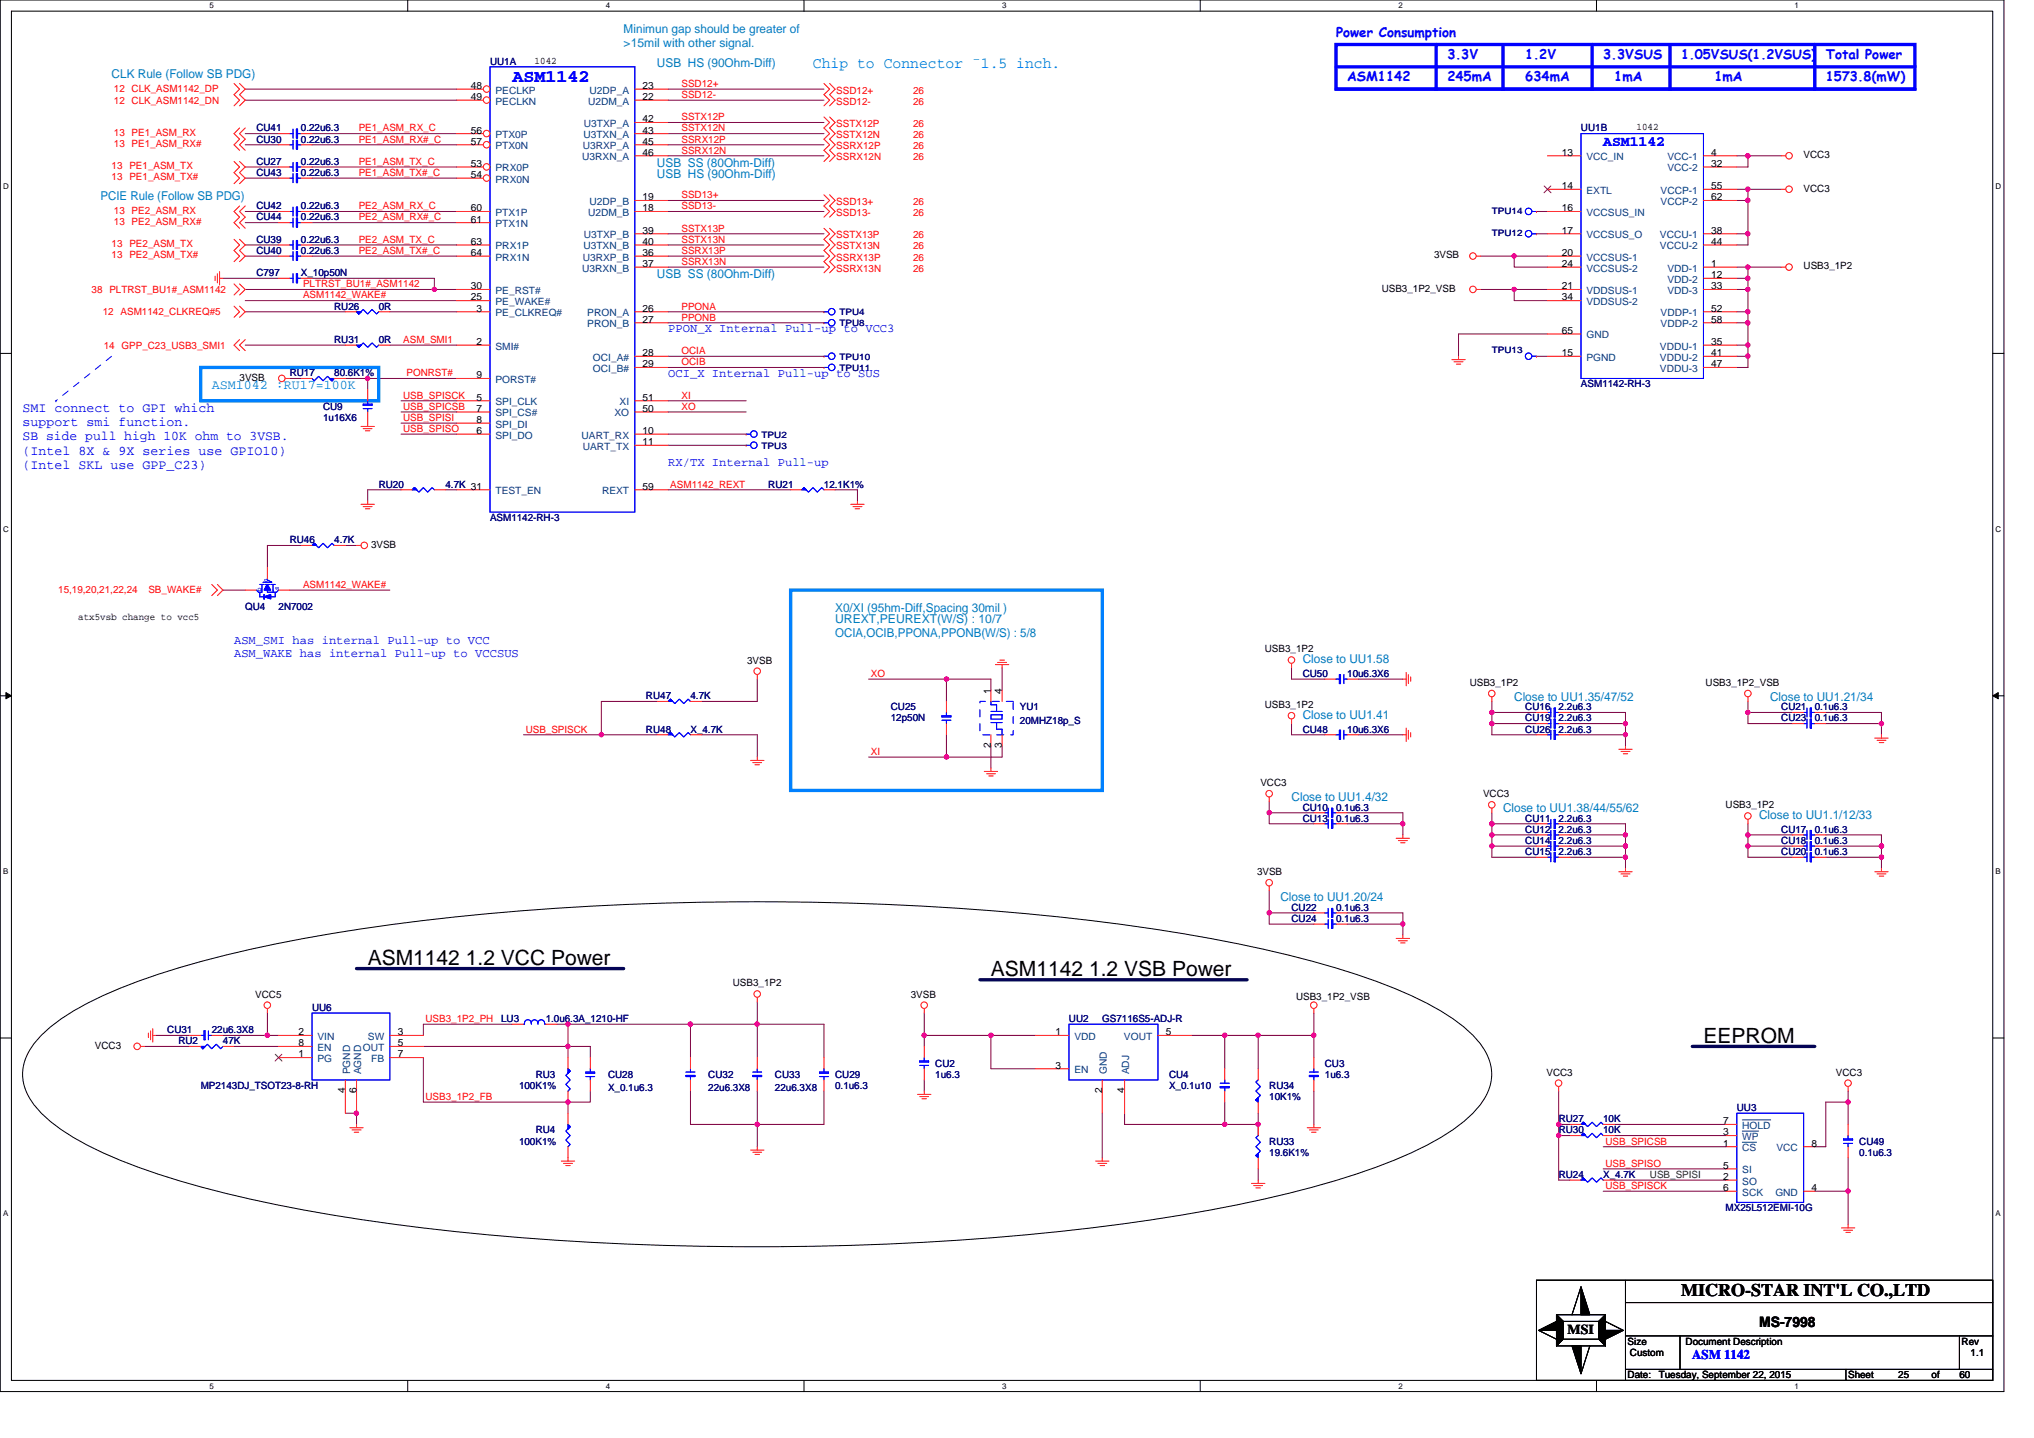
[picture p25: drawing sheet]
<svg xmlns="http://www.w3.org/2000/svg" width="297mm" height="210mm" viewBox="0 0 297 210" stroke-linecap="round" stroke-linejoin="round" font-family="sans-serif">
<defs><g id="words">
<g font-size="3.1">
<text x="53.7" y="140.9">ASM1142 1.2 VCC Power</text>
<text x="144.7" y="142.6">ASM1142 1.2 VSB Power</text>
<text x="248.8" y="152.3">EEPROM</text>
</g>
<text font-size="2.6" fill="#00f" x="74.8" y="11.9">ASM1142</text>
<text font-size="2.6" x="245.5" y="189.3">MICRO-STAR INT'L CO.,LTD</text>
<text font-size="2.3" fill="#0080ff" x="118.7" y="9.9">Chip to Connector ¯1.5 inch.</text>
<text font-size="2.1" fill="#00f" x="234.1" y="21.3">ASM1142</text>
<text font-size="2.1" x="256.9" y="193.8">MS-7998</text>
<text font-size="2" x="228.9" y="194.8">MSI</text>
<g font-size="1.9" fill="#00f">
<text x="195.1" y="5.4">Power Consumption</text>
<text x="196.7" y="11.9">ASM1142</text>
<text x="211.4" y="8.6">3.3V</text>
<text x="211.4" y="11.9">245mA</text>
<text x="222.8" y="11.9">634mA</text>
<text x="222.8" y="8.6">1.2V</text>
<text x="234.1" y="8.6">3.3VSUS</text>
<text x="235.7" y="11.9">1mA</text>
<text x="245.5" y="8.6">1.05VSUS(1.2VSUS)</text>
<text x="250.4" y="11.9">1mA</text>
<text x="266.6" y="8.6">Total Power</text>
<text x="266.6" y="11.9">1573.8(mW)</text>
<text x="3.3" y="60.1">SMI connect to GPI which</text>
<text x="3.3" y="62.2">support smi function.</text>
<text x="3.3" y="64.3">SB side pull high 10K ohm to 3VSB.</text>
<text x="3.3" y="66.4">(Intel 8X &amp; 9X series use GPIO10)</text>
<text x="3.3" y="68.5">(Intel SKL use GPP_C23)</text>
<text x="247.1" y="198.5">ASM 1142</text>
</g>
<text font-size="1.9" fill="#0080ff" x="30.9" y="56.8">ASM1042 :RU17=100K</text>
<g font-size="1.8" fill="#0080c0">
<text x="91.1" y="4.8">Minimun gap should be greater of</text>
<text x="16.3" y="11.3">CLK Rule (Follow SB PDG)</text>
<text x="91.1" y="6.9">&gt;15mil with other signal.</text>
<text x="95.9" y="9.7">USB HS (90Ohm-Diff)</text>
<text x="14.7" y="29.2">PCIE Rule (Follow SB PDG)</text>
<text x="95.9" y="24.3">USB SS (80Ohm-Diff)</text>
<text x="95.9" y="26">USB HS (90Ohm-Diff)</text>
<text x="95.9" y="40.6">USB SS (80Ohm-Diff)</text>
<text x="122" y="89.4">X0/XI (95hm-Diff,Spacing 30mil )</text>
<text x="122" y="91">UREXT,PEUREXT(W/S) : 10/7</text>
<text x="122" y="93">OCIA,OCIB,PPONA,PPONB(W/S) : 5/8</text>
<text x="190.2" y="96.9">Close to UU1.58</text>
<text x="190.2" y="105">Close to UU1.41</text>
<text x="221.1" y="102.4">Close to UU1.35/47/52</text>
<text x="258.5" y="102.4">Close to UU1.21/34</text>
<text x="188.6" y="117">Close to UU1.4/32</text>
<text x="219.5" y="118.6">Close to UU1.38/44/55/62</text>
<text x="256.9" y="119.6">Close to UU1.1/12/33</text>
<text x="187" y="131.6">Close to UU1.20/24</text>
</g>
<g font-size="1.8" fill="#00f">
<text x="97.6" y="48.5">PPON_X Internal Pull-up to VCC3</text>
<text x="97.6" y="55.1">OCI_X Internal Pull-up to SUS</text>
<text x="97.6" y="68.1">RX/TX Internal Pull-up</text>
<text x="34.2" y="94.1">ASM_SMI has internal Pull-up to VCC</text>
<text x="34.2" y="95.9">ASM_WAKE has internal Pull-up to VCCSUS</text>
</g>
<g font-size="1.5" fill="#000080">
<text x="71.6" y="9.4">UU1A</text>
<text x="37.4" y="19.2">CU41</text>
<text x="37.4" y="20.8">CU30</text>
<text x="43.9" y="19.2">0.22u6.3</text>
<text x="43.9" y="20.8">0.22u6.3</text>
<text x="230.9" y="19.2">UU1B</text>
<text x="37.4" y="25.7">CU43</text>
<text x="37.4" y="24.1">CU27</text>
<text x="43.9" y="25.7">0.22u6.3</text>
<text x="43.9" y="24.1">0.22u6.3</text>
<text x="37.4" y="30.6">CU42</text>
<text x="37.4" y="32.2">CU44</text>
<text x="37.4" y="35.5">CU39</text>
<text x="43.9" y="30.6">0.22u6.3</text>
<text x="43.9" y="32.2">0.22u6.3</text>
<text x="43.9" y="35.5">0.22u6.3</text>
<text x="37.4" y="40.3">C797</text>
<text x="37.4" y="37.1">CU40</text>
<text x="43.9" y="40.3">X_10p50N</text>
<text x="43.9" y="37.1">0.22u6.3</text>
<text x="48.8" y="45.2">RU26</text>
<text x="55.3" y="45.2">0R</text>
<text x="48.8" y="50.1">RU31</text>
<text x="55.3" y="50.1">0R</text>
<text x="42.3" y="55">RU17</text>
<text x="47.2" y="59.8">CU9</text>
<text x="48.8" y="55">80.6K1%</text>
<text x="230.9" y="56.6">ASM1142-RH-3</text>
<text x="47.2" y="61.5">1u16X6</text>
<text x="55.3" y="71.2">RU20</text>
<text x="65.1" y="71.2">4.7K 31</text>
<text x="112.2" y="71.2">RU21</text>
<text x="120.3" y="71.2">12.1K1%</text>
<text x="71.6" y="76.1">ASM1142-RH-3</text>
<text x="42.3" y="79.4">RU46</text>
<text x="48.8" y="79.4">4.7K</text>
<text x="35.8" y="89.1">QU4</text>
<text x="40.7" y="89.1">2N7002</text>
<text x="190.2" y="98.8">CU50</text>
<text x="196.7" y="98.8">10u6.3X6</text>
<text x="94.3" y="102.1">RU47</text>
<text x="94.3" y="107">RU48</text>
<text x="100.8" y="102.1">4.7K</text>
<text x="100.8" y="107">X_4.7K</text>
<text x="130.1" y="103.7">CU25</text>
<text x="130.1" y="105.3">12p50N</text>
<text x="148.9" y="103.7">YU1</text>
<text x="148.9" y="105.7">20MHZ18p_S</text>
<text x="190.2" y="107">CU48</text>
<text x="196.7" y="107">10u6.3X6</text>
<text x="222.8" y="103.7">CU16</text>
<text x="222.8" y="105.3">CU19</text>
<text x="222.8" y="107">CU26</text>
<text x="227.6" y="103.7">2.2u6.3</text>
<text x="227.6" y="105.3">2.2u6.3</text>
<text x="227.6" y="107">2.2u6.3</text>
<text x="260.1" y="103.7">CU21</text>
<text x="260.1" y="105.3">CU23</text>
<text x="265" y="103.7">0.1u6.3</text>
<text x="265" y="105.3">0.1u6.3</text>
<text x="190.2" y="120">CU13</text>
<text x="190.2" y="118.4">CU10</text>
<text x="195.1" y="120">0.1u6.3</text>
<text x="195.1" y="118.4">0.1u6.3</text>
<text x="222.8" y="120">CU11</text>
<text x="227.6" y="120">2.2u6.3</text>
<text x="222.8" y="123.2">CU14</text>
<text x="222.8" y="124.9">CU15</text>
<text x="222.8" y="121.6">CU12</text>
<text x="227.6" y="123.2">2.2u6.3</text>
<text x="227.6" y="124.9">2.2u6.3</text>
<text x="227.6" y="121.6">2.2u6.3</text>
<text x="260.1" y="121.6">CU17</text>
<text x="260.1" y="123.2">CU18</text>
<text x="260.1" y="124.9">CU20</text>
<text x="265" y="121.6">0.1u6.3</text>
<text x="265" y="123.2">0.1u6.3</text>
<text x="265" y="124.9">0.1u6.3</text>
<text x="188.6" y="133">CU22</text>
<text x="188.6" y="134.6">CU24</text>
<text x="195.1" y="133">0.1u6.3</text>
<text x="195.1" y="134.6">0.1u6.3</text>
<text x="45.6" y="147.6">UU6</text>
<text x="73.2" y="149.2">LU3</text>
<text x="79.7" y="149.2">1.0u6.3A_1210-HF</text>
<text x="156.1" y="149.2">UU2</text>
<text x="161" y="149.2">GS7116S5-ADJ-R</text>
<text x="24.4" y="150.9">CU31</text>
<text x="26.1" y="152.5">RU2</text>
<text x="30.9" y="150.9">22u6.3X8</text>
<text x="32.6" y="152.5">47K</text>
<text x="136.6" y="155.7">CU2</text>
<text x="193.5" y="155.7">CU3</text>
<text x="29.3" y="159">MP2143DJ_TSOT23-8-RH</text>
<text x="75.8" y="159">100K1%</text>
<text x="78.2" y="157.4">RU3</text>
<text x="88.8" y="157.4">CU28</text>
<text x="88.8" y="159.3">X_0.1u6.3</text>
<text x="103.4" y="157.4">CU32</text>
<text x="103.4" y="159.3">22u6.3X8</text>
<text x="113.2" y="157.4">CU33</text>
<text x="113.2" y="159.3">22u6.3X8</text>
<text x="122" y="157.4">CU29</text>
<text x="122" y="159">0.1u6.3</text>
<text x="136.6" y="157.4">1u6.3</text>
<text x="170.7" y="157.4">CU4</text>
<text x="170.7" y="159">X_0.1u10</text>
<text x="185.4" y="159">RU34</text>
<text x="185.4" y="160.6">10K1%</text>
<text x="193.5" y="157.4">1u6.3</text>
<text x="75.8" y="167.1">100K1%</text>
<text x="78.2" y="165.5">RU4</text>
<text x="185.4" y="167.1">RU33</text>
<text x="227.6" y="165.5">RU30</text>
<text x="227.6" y="163.9">RU27</text>
<text x="234.1" y="165.5">10K</text>
<text x="234.1" y="163.9">10K</text>
<text x="253.6" y="162.2">UU3</text>
<text x="271.5" y="167.1">CU49</text>
<text x="185.4" y="168.8">19.6K1%</text>
<text x="227.6" y="172">RU24</text>
<text x="234.1" y="172">X_4.7K</text>
<text x="271.5" y="168.8">0.1u6.3</text>
<text x="252" y="176.9">MX25L512EMI-10G</text>
</g>
<g font-size="1.5">
<text x="78.1" y="9.3">1042</text>
<text x="68.8" y="13">48</text>
<text x="68.8" y="14.6">49</text>
<text x="93.8" y="14.6">22</text>
<text x="93.8" y="17.9">42</text>
<text x="93.9" y="13">23</text>
<text x="68.8" y="19.5">56</text>
<text x="68.8" y="21.1">57</text>
<text x="93.8" y="19.5">43</text>
<text x="93.8" y="21.1">45</text>
<text x="93.8" y="22.7">46</text>
<text x="228.1" y="22.7">13</text>
<text x="239" y="19">1042</text>
<text x="249.9" y="22.7">4</text>
<text x="263.4" y="23.1">VCC3</text>
<text x="68.8" y="24.4">53</text>
<text x="68.8" y="26">54</text>
<text x="93.9" y="29.3">19</text>
<text x="228.1" y="27.6">14</text>
<text x="249.9" y="29.3">62</text>
<text x="249.9" y="27.6">55</text>
<text x="249.9" y="24.4">32</text>
<text x="263.4" y="28">VCC3</text>
<text x="68.8" y="30.9">60</text>
<text x="68.8" y="32.5">61</text>
<text x="68.8" y="35.8">63</text>
<text x="93.8" y="30.9">18</text>
<text x="93.8" y="34.1">39</text>
<text x="93.8" y="35.8">40</text>
<text x="228.1" y="30.9">16</text>
<text x="228.1" y="34.1">17</text>
<text x="249.9" y="34.1">38</text>
<text x="249.9" y="35.8">44</text>
<text x="68.8" y="37.4">64</text>
<text x="93.8" y="37.4">36</text>
<text x="93.8" y="39">37</text>
<text x="209.4" y="37.7">3VSB</text>
<text x="228.1" y="37.4">20</text>
<text x="228.1" y="39">24</text>
<text x="249.9" y="39">1</text>
<text x="249.9" y="40.6">12</text>
<text x="263.4" y="39.3">USB3_1P2</text>
<text x="68.8" y="42.2">30</text>
<text x="68.8" y="43.9">25</text>
<text x="69.6" y="45.5">3</text>
<text x="93.8" y="47.1">27</text>
<text x="93.8" y="45.5">26</text>
<text x="201.8" y="42.6">USB3_1P2_VSB</text>
<text x="228.1" y="42.2">21</text>
<text x="228.1" y="43.9">34</text>
<text x="249.9" y="45.5">52</text>
<text x="249.9" y="47.1">58</text>
<text x="249.9" y="42.2">33</text>
<text x="69.6" y="50.4">2</text>
<text x="93.8" y="53.6">29</text>
<text x="93.8" y="52">28</text>
<text x="228.1" y="48.7">65</text>
<text x="228.1" y="52">15</text>
<text x="249.9" y="53.6">47</text>
<text x="249.9" y="50.4">35</text>
<text x="249.9" y="52">41</text>
<text x="35" y="55.6">3VSB</text>
<text x="69.6" y="55.2">9</text>
<text x="69.6" y="58.5">5</text>
<text x="93.8" y="58.5">51</text>
<text x="69.6" y="60.1">7</text>
<text x="69.6" y="61.8">8</text>
<text x="69.6" y="63.4">6</text>
<text x="93.8" y="65">11</text>
<text x="93.8" y="63.4">10</text>
<text x="93.9" y="60.1">50</text>
<text x="93.8" y="71.5">59</text>
<text x="54.2" y="80">3VSB</text>
<text x="11.4" y="90.6">atx5vsb change to vcc5</text>
<text x="184.7" y="95.3">USB3_1P2</text>
<text x="109.1" y="96.9">3VSB</text>
<text x="144.7" y="101.3" transform="rotate(-90 144.7 101.3)">1</text>
<text x="146.3" y="101.3" transform="rotate(-90 146.3 101.3)">4</text>
<text x="214.6" y="100.2">USB3_1P2</text>
<text x="249.1" y="100.2">USB3_1P2_VSB</text>
<text x="184.7" y="103.4">USB3_1P2</text>
<text x="144.7" y="109.3" transform="rotate(-90 144.7 109.3)">2</text>
<text x="146.3" y="109.3" transform="rotate(-90 146.3 109.3)">3</text>
<text x="184.1" y="114.8">VCC3</text>
<text x="216.6" y="116.4">VCC3</text>
<text x="252" y="118">USB3_1P2</text>
<text x="183.6" y="127.8">3VSB</text>
<text x="37.3" y="145.7">VCC5</text>
<text x="107" y="144">USB3_1P2</text>
<text x="133" y="145.7">3VSB</text>
<text x="189.3" y="146">USB3_1P2_VSB</text>
<text x="13.9" y="153.1">VCC3</text>
<text x="43.6" y="151.2">2</text>
<text x="43.6" y="152.8">8</text>
<text x="43.6" y="154.4">1</text>
<text x="58.1" y="151.2">3</text>
<text x="58.1" y="152.8">5</text>
<text x="58.1" y="154.4">7</text>
<text x="154.1" y="151.2">1</text>
<text x="170.2" y="151.2">5</text>
<text x="50.4" y="159.7" transform="rotate(-90 50.4 159.7)">4</text>
<text x="52" y="159.7" transform="rotate(-90 52 159.7)">6</text>
<text x="154.1" y="156">3</text>
<text x="160.9" y="159.7" transform="rotate(-90 160.9 159.7)">2</text>
<text x="164.2" y="159.7" transform="rotate(-90 164.2 159.7)">4</text>
<text x="225.8" y="157.1">VCC3</text>
<text x="268.1" y="157.1">VCC3</text>
<text x="251.7" y="167.4">1</text>
<text x="251.7" y="165.8">3</text>
<text x="251.7" y="164.2">7</text>
<text x="264.5" y="167.4">8</text>
<text x="251.7" y="172.3">2</text>
<text x="251.7" y="173.9">6</text>
<text x="251.7" y="170.7">5</text>
<text x="264.5" y="173.9">4</text>
<text x="237.7" y="196.4">Size</text>
<text x="246.2" y="196.4">Document Description</text>
<text x="286.5" y="196.4">Rev</text>
<text x="237.7" y="201.3">Date:</text>
<text x="238" y="198">Custom</text>
<text x="242.2" y="201.3">Tuesday, September 22, 2015</text>
<text x="269.9" y="201.3">Sheet</text>
<text x="277.2" y="201.3">25</text>
<text x="282.1" y="201.3">of</text>
<text x="286.1" y="201.3">60</text>
<text x="287.8" y="198">1.1</text>
</g>
<g font-size="1.5" fill="#f00">
<text x="16.6" y="13.5">12 CLK_ASM1142_DP</text>
<text x="16.6" y="15.1">12 CLK_ASM1142_DN</text>
<text x="99.5" y="17.6">SSTX12P</text>
<text x="99.5" y="12.7">SSD12+</text>
<text x="99.5" y="14.3">SSD12-</text>
<text x="122.1" y="13.7">SSD12+</text>
<text x="122.1" y="15.3">SSD12-</text>
<text x="133.3" y="13.7">26</text>
<text x="133.3" y="15.3">26</text>
<text x="16.6" y="19.9">13 PE1_ASM_RX</text>
<text x="16.6" y="21.5">13 PE1_ASM_RX#</text>
<text x="52.4" y="19.2">PE1_ASM_RX_C</text>
<text x="52.4" y="20.8">PE1_ASM_RX#_C</text>
<text x="99.5" y="19.2">SSTX12N</text>
<text x="99.5" y="20.8">SSRX12P</text>
<text x="99.5" y="22.4">SSRX12N</text>
<text x="122.1" y="23.4">SSRX12N</text>
<text x="122.1" y="18.5">SSTX12P</text>
<text x="122.1" y="20.2">SSTX12N</text>
<text x="122.1" y="21.8">SSRX12P</text>
<text x="133.3" y="23.4">26</text>
<text x="133.3" y="18.5">26</text>
<text x="133.3" y="20.2">26</text>
<text x="133.3" y="21.8">26</text>
<text x="16.3" y="24.7">13 PE1_ASM_TX</text>
<text x="16.3" y="26.4">13 PE1_ASM_TX#</text>
<text x="52.4" y="24.1">PE1_ASM_TX_C</text>
<text x="52.4" y="25.7">PE1_ASM_TX#_C</text>
<text x="99.5" y="29">SSD13+</text>
<text x="122.1" y="29.9">SSD13+</text>
<text x="133.3" y="29.9">26</text>
<text x="16.6" y="31.2">13 PE2_ASM_RX</text>
<text x="16.6" y="32.9">13 PE2_ASM_RX#</text>
<text x="52.4" y="32.2">PE2_ASM_RX#_C</text>
<text x="52.4" y="30.6">PE2_ASM_RX_C</text>
<text x="52.4" y="35.5">PE2_ASM_TX_C</text>
<text x="99.5" y="35.5">SSTX13N</text>
<text x="99.5" y="33.8">SSTX13P</text>
<text x="99.5" y="30.6">SSD13-</text>
<text x="122.1" y="34.8">SSTX13P</text>
<text x="122.1" y="31.6">SSD13-</text>
<text x="133.3" y="34.8">26</text>
<text x="133.3" y="31.6">26</text>
<text x="16.3" y="36.1">13 PE2_ASM_TX</text>
<text x="16.3" y="37.7">13 PE2_ASM_TX#</text>
<text x="44.3" y="42">PLTRST_BU1#_ASM1142</text>
<text x="52.4" y="37.1">PE2_ASM_TX#_C</text>
<text x="99.5" y="37.1">SSRX13P</text>
<text x="99.5" y="38.7">SSRX13N</text>
<text x="122.1" y="36.4">SSTX13N</text>
<text x="122.1" y="38.1">SSRX13P</text>
<text x="122.1" y="39.7">SSRX13N</text>
<text x="133.3" y="36.4">26</text>
<text x="133.3" y="38.1">26</text>
<text x="133.3" y="39.7">26</text>
<text x="13.4" y="42.8">38 PLTRST_BU1#_ASM1142</text>
<text x="15" y="46">12 ASM1142_CLKREQ#5</text>
<text x="44.3" y="43.6">ASM1142_WAKE#</text>
<text x="99.5" y="46.8">PPONB</text>
<text x="99.5" y="45.2">PPONA</text>
<text x="15.2" y="50.9">14 GPP_C23_USB3_SMI1</text>
<text x="58.9" y="50.1">ASM_SMI1</text>
<text x="99.5" y="53.3">OCIB</text>
<text x="99.5" y="51.7">OCIA</text>
<text x="58.9" y="58.2">USB_SPISCK</text>
<text x="58.9" y="59.8">USB_SPICSB</text>
<text x="59.4" y="54.9">PONRST#</text>
<text x="99.5" y="58.2">XI</text>
<text x="99.5" y="59.8">XO</text>
<text x="58.9" y="61.5">USB_SPISI</text>
<text x="58.9" y="63.1">USB_SPISO</text>
<text x="97.9" y="71.2">ASM1142_REXT</text>
<text x="8.5" y="86.7">15,19,20,21,22,24</text>
<text x="21.7" y="86.7">SB_WAKE#</text>
<text x="44.3" y="85.9">ASM1142_WAKE#</text>
<text x="127.2" y="98.8">XO</text>
<text x="76.8" y="107">USB_SPISCK</text>
<text x="127.2" y="110.2">XI</text>
<text x="62.1" y="149.2">USB3_1P2_PH</text>
<text x="62.1" y="160.6">USB3_1P2_FB</text>
<text x="234.4" y="167.1">USB_SPICSB</text>
<text x="234.4" y="173.6">USB_SPISCK</text>
<text x="234.4" y="170.4">USB_SPISO</text>
</g>
<g font-size="1.5" fill="#004080">
<text x="72.4" y="13.7">PECLKP</text>
<text x="72.4" y="15.3">PECLKN</text>
<text x="85.9" y="15.3">U2DM_A</text>
<text x="86.1" y="13.7">U2DP_A</text>
<text x="72.4" y="20.2">PTX0P</text>
<text x="72.4" y="21.8">PTX0N</text>
<text x="85" y="23.4">U3RXN_A</text>
<text x="85.1" y="21.8">U3RXP_A</text>
<text x="85.2" y="20.2">U3TXN_A</text>
<text x="85.3" y="18.5">U3TXP_A</text>
<text x="231.7" y="23.4">VCC_IN</text>
<text x="243.5" y="23.4">VCC-1</text>
<text x="72.4" y="25">PRX0P</text>
<text x="72.4" y="26.7">PRX0N</text>
<text x="86.1" y="29.9">U2DP_B</text>
<text x="231.7" y="28.3">EXTL</text>
<text x="242.5" y="29.9">VCCP-2</text>
<text x="242.5" y="28.3">VCCP-1</text>
<text x="243.5" y="25">VCC-2</text>
<text x="72.4" y="31.5">PTX1P</text>
<text x="72.4" y="33.2">PTX1N</text>
<text x="85.3" y="34.8">U3TXP_B</text>
<text x="85.9" y="31.5">U2DM_B</text>
<text x="231.7" y="31.5">VCCSUS_IN</text>
<text x="231.7" y="34.8">VCCSUS_O</text>
<text x="242.4" y="34.8">VCCU-1</text>
<text x="72.4" y="36.4">PRX1P</text>
<text x="72.4" y="38.1">PRX1N</text>
<text x="85" y="39.7">U3RXN_B</text>
<text x="85.1" y="38.1">U3RXP_B</text>
<text x="85.2" y="36.4">U3TXN_B</text>
<text x="231.7" y="38.1">VCCSUS-1</text>
<text x="231.7" y="39.7">VCCSUS-2</text>
<text x="242.4" y="36.4">VCCU-2</text>
<text x="243.5" y="39.7">VDD-1</text>
<text x="243.5" y="41.3">VDD-2</text>
<text x="72.4" y="42.9">PE_RST#</text>
<text x="72.4" y="44.6">PE_WAKE#</text>
<text x="72.4" y="46.2">PE_CLKREQ#</text>
<text x="85.8" y="47.8">PRON_B</text>
<text x="85.8" y="46.2">PRON_A</text>
<text x="231.7" y="42.9">VDDSUS-1</text>
<text x="231.7" y="44.6">VDDSUS-2</text>
<text x="242.5" y="46.2">VDDP-1</text>
<text x="242.5" y="47.8">VDDP-2</text>
<text x="243.5" y="42.9">VDD-3</text>
<text x="72.4" y="51.1">SMI#</text>
<text x="86.6" y="52.7">OCI_A#</text>
<text x="231.7" y="49.4">GND</text>
<text x="231.7" y="52.7">PGND</text>
<text x="242.4" y="51.1">VDDU-1</text>
<text x="242.4" y="52.7">VDDU-2</text>
<text x="72.4" y="55.9">PORST#</text>
<text x="72.4" y="59.2">SPI_CLK</text>
<text x="86.6" y="54.3">OCI_B#</text>
<text x="90.5" y="59.2">XI</text>
<text x="242.4" y="54.3">VDDU-3</text>
<text x="72.4" y="60.8">SPI_CS#</text>
<text x="72.4" y="62.4">SPI_DI</text>
<text x="72.4" y="64.1">SPI_DO</text>
<text x="84.9" y="64.1">UART_RX</text>
<text x="85.1" y="65.7">UART_TX</text>
<text x="89.7" y="60.8">XO</text>
<text x="72.4" y="72.2">TEST_EN</text>
<text x="87.9" y="72.2">REXT</text>
<text x="46.4" y="151.8">VIN</text>
<text x="46.4" y="153.5">EN</text>
<text x="46.4" y="155.1">PG</text>
<text x="53" y="153.5">OUT</text>
<text x="53.7" y="151.8">SW</text>
<text x="54.2" y="155.1">FB</text>
<text x="156.9" y="151.8">VDD</text>
<text x="164.1" y="151.8">VOUT</text>
<text x="51.1" y="156.9" transform="rotate(-90 51.1 156.9)">PGND</text>
<text x="52.7" y="156.9" transform="rotate(-90 52.7 156.9)">AGND</text>
<text x="156.9" y="156.7">EN</text>
<text x="161.6" y="156.9" transform="rotate(-90 161.6 156.9)">GND</text>
<text x="164.9" y="156.9" transform="rotate(-90 164.9 156.9)">ADJ</text>
<text x="254.4" y="166.5">WP</text>
<text x="254.4" y="164.8">HOLD</text>
<text x="254.4" y="168.1">CS</text>
<text x="254.4" y="173">SO</text>
<text x="254.4" y="171.3">SI</text>
<text x="259.4" y="168.1">VCC</text>
<text x="254.4" y="174.6">SCK</text>
<text x="259.3" y="174.6">GND</text>
</g>
<text font-size="1.5" fill="#008000" x="241" y="172">USB_SPISI</text>
<g font-size="1.3" fill="#000080">
<text x="217.9" y="34.5">TPU12</text>
<text x="217.9" y="31.2">TPU14</text>
<text x="122.6" y="46">TPU4</text>
<text x="122.6" y="47.7">TPU8</text>
<text x="122.6" y="52.5">TPU10</text>
<text x="217.9" y="51.6">TPU13</text>
<text x="122.6" y="54.2">TPU11</text>
<text x="111.2" y="63.9">TPU2</text>
<text x="111.2" y="65.5">TPU3</text>
</g>
<g font-size="1.2">
<text x="30.6" y="1.2">5</text>
<text x="88.5" y="1.2">4</text>
<text x="146.3" y="1.2">3</text>
<text x="204.2" y="1.2">2</text>
<text x="262.1" y="1.2">1</text>
<text x=".5" y="27.6">D</text>
<text x="291.4" y="27.6">D</text>
<text x=".5" y="77.6">C</text>
<text x="291.4" y="77.6">C</text>
<text x=".5" y="127.6">B</text>
<text x="291.4" y="127.6">B</text>
<text x=".5" y="177.6">A</text>
<text x="291.4" y="177.6">A</text>
<text x="30.6" y="202.8">5</text>
<text x="88.5" y="202.8">4</text>
<text x="146.3" y="202.8">3</text>
<text x="204.2" y="202.8">2</text>
<text x="262.1" y="202.8">1</text>
</g>
<g font-size=".8" fill="#00f">
<text x="38.1" y="86.3" transform="rotate(-90 38.1 86.3)">D</text>
<text x="39.1" y="85" transform="rotate(-90 39.1 85)">G</text>
<text x="40.7" y="86.2" transform="rotate(-90 40.7 86.2)">S</text>
</g>
</g></defs>
<path d="M0 0h292.6v203.2h-292.6zM1.7 1.6h289.3v200h-289.3z" fill="none" stroke="#000" stroke-width=".15"/>
<g fill="#fff">
<path d="M30.6 .2h.6v1.3h-.6z"/>
<path d="M30.6 201.8h.6v1.3h-.6z"/>
</g>
<path d="M59.5 0v1.6M59.5 201.6v1.6" fill="none" stroke="#000" stroke-width=".15"/>
<g fill="#fff">
<path d="M88.5 .2h.6v1.3h-.6z"/>
<path d="M88.5 201.8h.6v1.3h-.6z"/>
</g>
<path d="M117.4 0v1.6M117.4 201.6v1.6" fill="none" stroke="#000" stroke-width=".15"/>
<g fill="#fff">
<path d="M146.3 .2h.7v1.3h-.7z"/>
<path d="M146.3 201.8h.7v1.3h-.7z"/>
</g>
<path d="M175.3 0v1.6M175.3 201.6v1.6" fill="none" stroke="#000" stroke-width=".15"/>
<g fill="#fff">
<path d="M204.2 .2h.6v1.3h-.6z"/>
<path d="M204.2 201.8h.6v1.3h-.6z"/>
</g>
<path d="M233.1 0v1.6M233.1 201.6v1.6" fill="none" stroke="#000" stroke-width=".15"/>
<g fill="#fff">
<path d="M262.1 .2h.6v1.3h-.6z"/>
<path d="M262.1 201.8h.6v1.3h-.6z"/>
<path d="M.5 26.6h.8v1.3h-.8z"/>
<path d="M291.4 26.6h.9v1.3h-.9z"/>
<path d="M.5 76.6h.8v1.3h-.8z"/>
<path d="M291.4 76.6h.9v1.3h-.9z"/>
</g>
<path d="M0 51.6h1.7M291 51.6h1.6" fill="none" stroke="#000" stroke-width=".15"/>
<g fill="#fff">
<path d="M.5 126.6h.7v1.3h-.7z"/>
<path d="M291.4 126.6h.8v1.3h-.8z"/>
</g>
<path d="M0 101.6h1.7M291 101.6h1.6" fill="none" stroke="#000" stroke-width=".15"/>
<path d="M.9 101.1l.8 .5-.8 .4zM291 101.6l.8-.5v.9z" fill="#000" stroke="#000" stroke-width=".15"/>
<g fill="#fff">
<path d="M.5 176.6h.7v1.2h-.7z"/>
<path d="M291.4 176.6h.8v1.2h-.8z"/>
</g>
<g fill="none" stroke="#000" stroke-width=".15">
<path d="M0 151.6h1.7M5.5 151.8a27.8 27.8 0 0 1 9.1-6.2 117.4 117.4 0 0 1 25.1-7.7 334.8 334.8 0 0 1 56.3-6 412.5 412.5 0 0 1 74.5 4.1 173.4 173.4 0 0 1 29 6.8 54.6 54.6 0 0 1 12.4 5.8l2.1 1.6 1.7 1.6a7 7 0 0 1 1.2 8.5 19.1 19.1 0 0 1-7.5 6.4 79.2 79.2 0 0 1-18.3 6.8 265.1 265.1 0 0 1-45.3 7.2 433 433 0 0 1-89.4-2.1 204.1 204.1 0 0 1-30.8-6.3 72.9 72.9 0 0 1-13.9-5.6 19.1 19.1 0 0 1-7.4-6.4 6.5 6.5 0 0 1 0-6.9zM291 151.6h1.6M224.4 186.9h66.6v14.7h-66.6zM224.7 194.3l2.6 1.3M227.3 192h7.2v4.5h-7.2zM227.3 192l1 1M228.3 193h5.2v2.6h-5.2zM228.3 195.6l-1 .9M230.9 187.9l-1.3 4.1M232.2 196.5l-1.3 4.1M233.5 195.6l1 .9"/>
<path d="M234.5 193l2.6 1.3M234.5 192l-1 1M237.4 190.2h53.6M237.4 186.9v14.7M237.4 200h53.6M237.4 195.1h53.6M245.3 195.1v4.9M269.6 200v1.6M286.1 195.1v4.9"/>
</g>
<g fill="none" stroke="#800040" stroke-width=".15">
<path d="M35.8 14.6h30.9M35.8 13h30.9M35.8 19.5h4.9M45.6 19.5h21.1M97.6 17.9h22.7M97.6 19.5h22.7M97.6 13h22.7M97.6 14.6h22.7M35.8 21.1h4.9M35.8 24.4h4.9M35.8 26h4.9M35.8 30.9h4.9"/>
<path d="M35.8 32.5h4.9M35.8 35.8h4.9M35.8 37.4h4.9M45.6 24.4h21.1M45.6 26h21.1M45.6 21.1h21.1M45.6 32.5h21.1M45.6 30.9h21.1M45.6 35.8h21.1M45.6 37.4h21.1M97.6 21.1h22.7M97.6 22.8h22.7"/>
<path d="M97.6 35.8h22.7M97.6 34.1h22.7M97.6 37.4h22.7M97.6 39h22.7M97.6 29.3h22.7M97.6 30.9h22.7M216.3 37.4h4.8M221.1 37.4h4.9M221.1 37.4v1.6h4.9M224.4 34.1h1.6M224.4 30.9h1.6M253.6 27.6h1.7"/>
<path d="M253.6 29.3h1.7M253.6 22.8h1.7M253.6 39h1.7v1.6M253.6 34.1h1.7M255.3 22.8v1.6h-1.7M255.3 22.8h4.8M255.3 27.6h4.8M255.3 39h4.8M255.3 27.6v1.7M255.3 29.3v4.8M255.3 34.1v1.7h-1.7M32.6 40.6h8.1"/>
<path d="M35.8 45.5h14.6M35.8 43.9h30.9M35.8 50.4h14.6M42.3 55.3h1.6M45.6 40.6h17.8v1.7h-27.6M50.4 55.3h3.3M53.7 55.3h13M53.7 55.3v1.6M56.9 45.5h9.8M56.9 50.4h9.8M58.6 58.5h8.1M63.4 42.3h3.3"/>
<path d="M97.6 47.1h22.7M97.6 45.5h22.7M97.6 58.5h11.4M97.6 53.7h22.7M97.6 52h22.7M216.3 42.3h4.8M221.1 42.3v1.6h4.9M221.1 42.3h4.9M224.4 52h1.6M226 48.8h-13v3.2M253.6 42.3h1.7M253.6 40.6h1.7"/>
<path d="M253.6 47.1h1.7M255.3 40.6v1.7M255.3 42.3v3.2h-1.7M255.3 45.5v1.6M255.3 47.1v3.3h-1.7M255.3 50.4v1.6h-1.7M255.3 52v1.7h-1.7M43.9 79.7h-4.9v3.2M50.4 79.7h1.7M58.6 71.5h-4.9v1.7M58.6 60.2h8.1M58.6 61.8h8.1"/>
<path d="M58.6 63.4h8.1M65.1 71.5h1.6M97.6 60.2h11.4M97.6 63.4h11.4M97.6 65h11.4M97.6 71.5h17.9M122 71.5h3.2v1.7M32.6 86.2h3.2M42.3 86.2h14.6M110.6 99.2v3.2h-8.1M126.8 99.2h11.4M138.2 99.2h6.5v1.6"/>
<path d="M138.2 99.2v3.2M146.3 97.5v3.3M188.6 97.5v1.7h4.9M198.4 99.2h6.5M76.5 107.3h11.3M87.8 107.3h8.1M95.9 102.4h-8.1v4.9M102.5 107.3h8.1v3.3M138.2 107.3v3.3h-11.4M144.7 108.9v3.3M146.3 108.9v1.7h-8.1M185.4 118.7v1.6h6.5"/>
<path d="M185.4 118.7h6.5M185.4 117.1v1.6M188.6 105.7v1.6h4.9M196.7 118.7h8.2v1.6M198.4 107.3h6.5M217.9 102.4v1.6M217.9 105.7v1.6h6.5M217.9 118.7v1.6M217.9 104v1.7M217.9 105.7h6.5M217.9 104h6.5M229.3 107.3h8.1"/>
<path d="M229.3 104h8.1v1.7M229.3 105.7h8.1M237.4 105.7v1.6M237.4 107.3v1.6M255.3 104h6.5M255.3 104v1.7h6.5M255.3 102.4v1.6M266.6 105.7h8.2M266.6 104h8.2v1.7M274.8 105.7v1.6M185.4 133.3v1.6h6.5M185.4 133.3h6.5"/>
<path d="M185.4 130v3.3M196.7 134.9h8.2M196.7 133.3h8.2v1.6M196.7 120.3h8.2M204.9 120.3v1.6M204.9 134.9v1.6M217.9 123.5v1.7h6.5M217.9 120.3v1.6M217.9 121.9v1.6M217.9 121.9h6.5M217.9 120.3h6.5M217.9 123.5h6.5"/>
<path d="M229.3 123.5h8.1M229.3 125.2h8.1M229.3 120.3h8.1v1.6M229.3 121.9h8.1M237.4 125.2v1.6M237.4 123.5v1.7M237.4 121.9v1.6M255.3 121.9h6.5M255.3 123.5h6.5M255.3 121.9v1.6M255.3 120.3v1.6M255.3 123.5v1.7h6.5"/>
<path d="M266.6 125.2h8.2M266.6 121.9h8.2v1.6M266.6 123.5h8.2M274.8 125.2v1.6M274.8 123.5v1.7M21.2 152.8h6.5M22.8 151.2h4.9M34.2 152.8h6.5M39 147.9v3.3h-6.4M39 151.2h1.7M61.8 152.8h21.1M61.8 154.4v6.5h21.1"/>
<path d="M74.8 149.6h-13v1.6M81.3 149.6h1.6v3.2M82.9 149.6h17.9v4.8M82.9 152.8v1.6M82.9 152.8h3.3v1.6M86.2 159.3v1.6h-3.3M100.8 159.3v4.9h19.5v-4.9M100.8 149.6h9.8M110.6 159.3v8.1M110.6 149.6v4.8M110.6 146.3v3.3M110.6 149.6h9.7v4.8"/>
<path d="M135 157.7v1.6M135 147.9v3.3M135 151.2v1.6M135 151.2h9.7v4.9h6.5M144.7 151.2h6.5M174 151.2h4.9M178.9 151.2v4.9M178.9 151.2h4.8M183.7 151.2h8.2M183.7 151.2v4.9M191.9 147.9v3.3M191.9 159.3v4.9"/>
<path d="M191.9 151.2v3.2M227.6 159.3v4.9M269.9 159.3v1.6M50.4 162.6h1.7v1.6M82.9 160.9v1.7M161 162.6v6.5M164.2 162.6v1.6h14.7M178.9 160.9v3.3M178.9 164.2h4.8M183.7 164.2v1.6M183.7 162.6v1.6M183.7 170.7v1.6"/>
<path d="M227.6 164.2h1.7M227.6 165.8h1.7M227.6 164.2v1.6M227.6 165.8v6.5h1.7M234.1 167.4h17.9M234.1 173.9h17.9M234.1 170.7h17.9M235.8 172.3h16.2M235.8 164.2h16.2M235.8 165.8h16.2M265 173.9h4.9M269.9 160.9h-3.3v6.5h-1.6"/>
<path d="M269.9 169.1v4.8M269.9 173.9v4.9M269.9 160.9v3.3"/>
</g>
<g fill="#f0f" stroke="#f0f" stroke-width=".15">
<circle cx="185.4" cy="118.7" r=".32"/>
<circle cx="237.4" cy="125.2" r=".32"/>
<circle cx="217.9" cy="121.9" r=".32"/>
<circle cx="237.4" cy="123.5" r=".31"/>
<circle cx="255.2" cy="121.9" r=".32"/>
<circle cx="204.8" cy="134.9" r=".32"/>
<circle cx="185.4" cy="133.3" r=".32"/>
<circle cx="227.6" cy="164.2" r=".31"/>
<circle cx="269.9" cy="173.9" r=".32"/>
<circle cx="269.9" cy="160.9" r=".32"/>
<circle cx="227.6" cy="165.8" r=".32"/>
<circle cx="237.4" cy="107.3" r=".31"/>
<circle cx="237.4" cy="105.7" r=".32"/>
<circle cx="217.9" cy="105.7" r=".32"/>
<circle cx="217.9" cy="104" r=".32"/>
<circle cx="63.4" cy="42.3" r=".31"/>
<circle cx="255.2" cy="104" r=".32"/>
<circle cx="53.7" cy="55.3" r=".32"/>
<circle cx="274.8" cy="125.2" r=".32"/>
<circle cx="274.8" cy="123.5" r=".31"/>
<circle cx="217.9" cy="120.3" r=".32"/>
<circle cx="255.2" cy="123.5" r=".31"/>
<circle cx="237.4" cy="121.9" r=".32"/>
<circle cx="204.8" cy="120.3" r=".32"/>
<circle cx="274.8" cy="105.7" r=".32"/>
<circle cx="217.9" cy="123.5" r=".31"/>
<circle cx="87.8" cy="107.3" r=".31"/>
<circle cx="138.2" cy="110.5" r=".32"/>
<circle cx="138.2" cy="99.2" r=".31"/>
<circle cx="178.9" cy="151.2" r=".32"/>
<circle cx="191.8" cy="151.2" r=".32"/>
<circle cx="183.7" cy="151.2" r=".32"/>
<circle cx="183.7" cy="164.2" r=".31"/>
<circle cx="178.9" cy="164.2" r=".31"/>
<circle cx="144.7" cy="151.2" r=".32"/>
<circle cx="135" cy="151.2" r=".32"/>
<circle cx="255.2" cy="22.8" r=".32"/>
<circle cx="255.2" cy="40.6" r=".32"/>
<circle cx="255.2" cy="42.3" r=".31"/>
<circle cx="255.2" cy="39" r=".32"/>
<circle cx="255.2" cy="29.2" r=".32"/>
<circle cx="255.2" cy="34.1" r=".31"/>
<circle cx="221.1" cy="37.4" r=".32"/>
<circle cx="221.1" cy="42.3" r=".31"/>
<circle cx="255.2" cy="27.6" r=".32"/>
<circle cx="255.2" cy="45.5" r=".32"/>
<circle cx="255.2" cy="47.1" r=".32"/>
<circle cx="255.2" cy="50.4" r=".31"/>
<circle cx="255.2" cy="52" r=".32"/>
<circle cx="39" cy="151.2" r=".32"/>
<circle cx="82.9" cy="152.8" r=".32"/>
<circle cx="82.9" cy="160.9" r=".32"/>
<circle cx="52" cy="162.6" r=".32"/>
<circle cx="110.6" cy="149.5" r=".32"/>
<circle cx="100.8" cy="149.5" r=".32"/>
<circle cx="82.9" cy="149.5" r=".32"/>
<circle cx="110.6" cy="164.2" r=".31"/>
</g>
<g fill="none" stroke="#f00" stroke-width=".15">
<path d="M34.2 12.2l.8 .8-.8 .8 .8 .8-.8 .9M35 12.2l.8 .8-.8 .8 .8 .8-.8 .9M35 18.7l-.8 .8 .8 .8-.8 .8 .8 .8M35.8 18.7l-.8 .8 .8 .8-.8 .8 .8 .8M120.3 17.1l.9 .8-.9 .8 .9 .8-.9 .8 .9 .8-.9 .8 .9 .9-.9 .8M120.3 12.2l.9 .8-.9 .8 .9 .8-.9 .9M121.2 17.1l.8 .8-.8 .8 .8 .8-.8 .8 .8 .8-.8 .8 .8 .9-.8 .8M121.2 12.2l.8 .8-.8 .8 .8 .8-.8 .9M31.7 40v1.3M32.1 39.7v1.9M34.2 23.6l.8 .8-.8 .8 .8 .8-.8 .8M34.2 34.9l.8 .9-.8 .8 .8 .8-.8 .8"/>
<path d="M35 23.6l.8 .8-.8 .8 .8 .8-.8 .8M35 34.9l.8 .9-.8 .8 .8 .8-.8 .8M35 30.1l-.8 .8 .8 .8-.8 .8 .8 .8M35.8 30.1l-.8 .8 .8 .8-.8 .8 .8 .8M120.3 33.3l.9 .8-.9 .8 .9 .9-.9 .8 .9 .8-.9 .8 .9 .8-.9 .8M120.3 28.4l.9 .9-.9 .8 .9 .8-.9 .8M121.2 33.3l.8 .8-.8 .8 .8 .9-.8 .8 .8 .8-.8 .8 .8 .8-.8 .8M121.2 28.4l.8 .9-.8 .8 .8 .8-.8 .8M215.6 37.4h.7M260.1 39h.7M260.1 22.8h.7M260.1 27.6h.7"/>
<path d="M31.4 40.3v.7M32.1 40.6h.5M34.2 44.7l.8 .8-.8 .8M34.2 41.5l.8 .8-.8 .8M35 44.7l.8 .8-.8 .8M35 41.5l.8 .8-.8 .8M35 49.6l-.8 .8 .8 .8M35.8 49.6l-.8 .8 .8 .8M41.7 55.3h.6M66.7 55.3h4.9M66.7 42.3h4.9M66.7 43.9h4.9"/>
<path d="M66.7 45.5h4.9M92.7 58.5h4.9M212 52.5h2M212.3 52.8h1.4M212.7 53.2h.6M213 52v.5M215.6 42.3h.7M52.1 79.7h.6M52.7 62.3h2M52.7 73.6h2M53 62.6h1.3M53 74h1.3"/>
<path d="M53.4 62.9h.6M53.4 74.3h.6M53.7 61.8v.5M53.7 73.2v.4M92.7 60.2h4.9M124.2 73.6h2M124.6 74h1.3M124.9 74.3h.6M125.2 73.2v.4M30.9 85.3l.8 .9-.8 .8M31.7 85.3l.9 .9-.9 .8M110.6 98.5v.7"/>
<path d="M145.4 97h1.9M145.7 96.7h1.3M146 96.4h.7M146.3 97v.5M188.6 96.9v.6M204.9 99.2h.5M205.4 98.2v1.9M205.7 98.5v1.3M206 98.8v.7M109.6 111h2M109.9 111.4h1.3M110.3 111.7h.6"/>
<path d="M110.6 110.6v.4M143.7 112.6h2M144.1 113h1.3M144.4 113.3h.7M144.7 112.2v.4M185.4 116.4v.7M188.6 105v.7M204.9 107.3h.5M205.4 106.3v2M205.7 106.6v1.3M206 107v.6M217.9 101.8v.6"/>
<path d="M217.9 118v.7M236.4 109.4h2M236.7 109.7h1.3M237.1 110.1h.6M237.4 108.9v.5M255.3 101.8v.6M255.3 119.7v.6M273.8 107.8h1.9M274.1 108.1h1.3M274.4 108.4h.7M274.8 107.3v.5M185.4 129.4v.6"/>
<path d="M203.9 122.4h1.9M203.9 137h1.9M204.2 122.7h1.3M204.2 137.4h1.3M204.6 123.1h.6M204.6 137.7h.6M204.9 121.9v.5M204.9 136.5v.5M236.4 127.3h2M236.7 127.6h1.3M237.1 127.9h.6M237.4 126.8v.5"/>
<path d="M273.8 127.3h1.9M274.1 127.6h1.3M274.4 127.9h.7M274.8 126.8v.5M20.5 152.8h.7M21.7 150.9v.6M22 150.5v1.3M22.3 151.2h.5M22.3 150.2v2M39 147.3v.6M110.6 145.6v.7M134 159.8h2"/>
<path d="M135 147.3v.6M135 159.3v.5M191.9 147.3v.6M227.6 158.7v.6M269.9 158.7v.6M51.1 164.7h1.9M51.4 165h1.3M51.7 165.3h.7M52.1 164.2v.5M82 169.5h1.9M82.3 169.9h1.3M82.6 170.2h.7"/>
<path d="M82.9 169.1v.4M109.6 167.9h2M109.9 168.3h1.3M110.3 168.6h.6M110.6 167.4v.5M134.3 160.1h1.3M134.6 160.4h.7M160 169.5h1.9M160.3 169.9h1.3M160.7 170.2h.6M161 169.1v.4M182.8 172.8h1.9"/>
<path d="M183.1 173.1h1.3M183.4 173.5h.7M183.7 172.3v.5M190.9 164.7h1.9M191.2 165h1.3M191.5 165.3h.7M191.9 164.2v.5M268.9 179.3h2M269.2 179.6h1.3M269.6 180h.6M269.9 178.8v.5"/>
<circle cx="215.1" cy="37.4" r=".48"/>
<circle cx="261.3" cy="22.7" r=".48"/>
<circle cx="261.3" cy="27.6" r=".48"/>
<circle cx="261.3" cy="39" r=".48"/>
<circle cx="41.2" cy="55.3" r=".48"/>
<circle cx="215.1" cy="42.3" r=".48"/>
<circle cx="53.2" cy="79.6" r=".48"/>
<circle cx="110.6" cy="98" r=".48"/>
<circle cx="188.6" cy="96.4" r=".48"/>
<circle cx="185.3" cy="115.9" r=".48"/>
<circle cx="188.6" cy="104.5" r=".48"/>
<circle cx="217.9" cy="101.3" r=".48"/>
<circle cx="217.9" cy="117.5" r=".48"/>
<circle cx="255.3" cy="119.2" r=".48"/>
<circle cx="255.3" cy="101.3" r=".48"/>
<circle cx="185.3" cy="128.9" r=".48"/>
<circle cx="20" cy="152.8" r=".48"/>
<circle cx="39" cy="146.8" r=".48"/>
<circle cx="110.6" cy="145.1" r=".48"/>
<circle cx="135" cy="146.8" r=".48"/>
<circle cx="191.9" cy="146.8" r=".48"/>
<circle cx="227.6" cy="158.2" r=".48"/>
<circle cx="269.9" cy="158.2" r=".48"/>
</g>
<g fill="#000" stroke="#000" stroke-width=".15">
<path d="M224.7 194.3l2.6-1.3v1.3zM230.9 187.9l1.3 4.1h-1.3zM234.5 194.3h2.6l-2.6 1.3zM229.6 196.5h1.3v4.1z"/>
<path d="M227.3 192l1 1v2.6l-1 .9z" fill-rule="evenodd"/>
<path d="M227.3 192l1 1v2.6l-1 .9z" fill-rule="evenodd"/>
<path d="M227.3 192l1 1v2.6l-1 .9z" fill-rule="evenodd"/>
<path d="M234.5 192v4.5l-1-.9v-2.6z" fill-rule="evenodd"/>
<path d="M234.5 192v4.5l-1-.9v-2.6z" fill-rule="evenodd"/>
<path d="M234.5 192v4.5l-1-.9v-2.6z" fill-rule="evenodd"/>
</g>
<path d="M29.3 53.7h26v4.8h-26zM115.5 86.2h45.5v29.2h-45.5z" fill="none" stroke="#0080ff" stroke-width=".49"/>
<path d="M52.1 141.4h39M143.1 143.1h39M247.1 152.8h17.9" fill="none" stroke="#000040" stroke-width=".49"/>
<path d="M8.2 58.5h.1M16.3 52l-8.1 6.5" fill="none" stroke="#00f" stroke-width=".15" stroke-dasharray="1 1 1 1 1 1 1 1"/>
<path d="M195.1 13h84.6M195.1 6.5h84.6v6.5h-84.6zM195.1 9.8h84.6M209.7 6.5v6.5M219.5 6.5v6.5M232.5 6.5v6.5M243.9 6.5v6.5M265 6.5v6.5" fill="none" stroke="#00f" stroke-width=".49"/>
<path d="M71.6 9.8h21.1v65h-21.1z" fill="none" stroke="#00f" stroke-width=".15"/>
<circle cx="71.1" cy="13" r=".48" fill="#fff" stroke="#f00" stroke-width=".15"/>
<path d="M66.7 13h3.9" fill="none" stroke="#f00" stroke-width=".15"/>
<circle cx="71.1" cy="14.6" r=".48" fill="#fff" stroke="#f00" stroke-width=".15"/>
<path d="M66.7 14.6h3.9" fill="none" stroke="#f00" stroke-width=".15"/>
<circle cx="71.1" cy="19.5" r=".48" fill="#fff" stroke="#f00" stroke-width=".15"/>
<path d="M66.7 19.5h3.9" fill="none" stroke="#f00" stroke-width=".15"/>
<circle cx="71.1" cy="21.1" r=".48" fill="#fff" stroke="#f00" stroke-width=".15"/>
<path d="M66.7 21.1h3.9" fill="none" stroke="#f00" stroke-width=".15"/>
<circle cx="71.1" cy="24.4" r=".48" fill="#fff" stroke="#f00" stroke-width=".15"/>
<path d="M66.7 24.4h3.9" fill="none" stroke="#f00" stroke-width=".15"/>
<circle cx="71.1" cy="26" r=".48" fill="#fff" stroke="#f00" stroke-width=".15"/>
<g fill="none" stroke="#f00" stroke-width=".15">
<path d="M40.7 19.5h1.6M43.9 19.5h1.7M92.7 13h4.9M92.7 14.6h4.9M92.7 17.9h4.9M92.7 19.5h4.9M40.7 26h1.6M40.7 35.8h1.6M40.7 37.4h1.6M40.7 21.1h1.6M40.7 30.9h1.6M40.7 32.5h1.6"/>
<path d="M40.7 24.4h1.6M43.9 26h1.7M43.9 35.8h1.7M43.9 37.4h1.7M43.9 21.1h1.7M43.9 30.9h1.7M43.9 32.5h1.7M43.9 24.4h1.7M66.7 35.8h4.9M66.7 37.4h4.9M66.7 30.9h4.9M66.7 32.5h4.9"/>
<path d="M66.7 26h3.9M92.7 34.1h4.9M92.7 35.8h4.9M92.7 37.4h4.9M92.7 39h4.9M92.7 21.1h4.9M92.7 22.8h4.9M92.7 29.3h4.9M92.7 30.9h4.9M224.4 34.1h.1M224.4 30.9h.1M226 34.1h4.9"/>
<path d="M226 37.4h4.9M226 39h4.9M226 22.8h4.9M226 30.9h4.9M226 27.6h4.9M248.8 34.1h4.8M248.8 35.8h4.8M248.8 39h4.8M248.8 22.8h4.8M248.8 29.3h4.8M248.8 27.6h4.8M248.8 24.4h4.8"/>
<path d="M40.7 40.6h1.6M43.9 40.6h1.7M43.9 55.3h1.7M48.8 55.3h1.6M50.4 45.5h1.7M50.4 50.4h1.7M53.7 56.9v1.6M55.3 45.5h1.6M55.3 50.4h1.6M66.7 58.5h4.9M66.7 50.4h4.9M92.7 53.7h4.9"/>
<path d="M92.7 52h4.9M92.7 47.1h4.9M92.7 45.5h4.9M120.3 45.5h.1M120.3 52h.1M120.3 47.1h.1M120.3 53.7h.1M224.4 52h.1M226 52h4.9M226 48.8h4.9M226 42.3h4.9M226 43.9h4.9"/>
<path d="M248.8 53.7h4.8M248.8 52h4.8M248.8 47.1h4.8M248.8 45.5h4.8M248.8 50.4h4.8M248.8 40.6h4.8M248.8 42.3h4.8M43.9 79.7h1.7M48.8 79.7h1.6M53.7 60.2v1.6M58.6 71.5h1.6M63.4 71.5h1.7"/>
<path d="M66.7 60.2h4.9M66.7 61.8h4.9M66.7 63.4h4.9M66.7 71.5h4.9M92.7 63.4h4.9M92.7 65h4.9M92.7 71.5h4.9M109 63.4h.1M109 65h.1M115.5 71.5h1.6M120.3 71.5h1.7M35.8 86.2h1.6"/>
<path d="M39 82.9v1.6M40.7 86.2h1.6M193.5 99.2h1.6M196.7 99.2h1.7M95.9 102.4h1.7M95.9 107.3h1.7M100.8 102.4h1.7M100.8 107.3h1.7M138.2 102.4v1.6M138.2 105.7v1.6M144.7 100.8v1.6M144.7 107.3v1.6"/>
<path d="M146.3 100.8v1.6M146.3 107.3v1.6M191.9 118.7h1.6M193.5 107.3h1.6M195.1 118.7h1.6M196.7 107.3h1.7M224.4 107.3h1.6M224.4 104h1.6M224.4 105.7h1.6M227.6 107.3h1.7M227.6 104h1.7M227.6 105.7h1.7"/>
<path d="M261.8 104h1.6M261.8 105.7h1.6M265 104h1.6M265 105.7h1.6M191.9 120.3h1.6M191.9 133.3h1.6M191.9 134.9h1.6M195.1 120.3h1.6M195.1 133.3h1.6M195.1 134.9h1.6M224.4 123.5h1.6M224.4 125.2h1.6"/>
<path d="M224.4 120.3h1.6M224.4 121.9h1.6M227.6 123.5h1.7M227.6 125.2h1.7M227.6 120.3h1.7M227.6 121.9h1.7M261.8 123.5h1.6M261.8 125.2h1.6M261.8 121.9h1.6M265 123.5h1.6M265 125.2h1.6M265 121.9h1.6"/>
<path d="M27.7 151.2h1.6M27.7 152.8h1.6M30.9 151.2h1.7M32.6 152.8h1.6M40.7 151.2h4.9M40.7 152.8h4.9M40.7 154.4h4.9M50.4 157.7v4.9M52.1 157.7v4.9M56.9 151.2h4.9M56.9 152.8h4.9M56.9 154.4h4.9"/>
<path d="M74.8 149.6h1.7M79.7 149.6h1.6M82.9 154.4v1.7M82.9 159.3v1.6M86.2 154.4v1.7M86.2 157.7v1.6M100.8 154.4v1.7M100.8 157.7v1.6M110.6 154.4v1.7M110.6 157.7v1.6M120.3 154.4v1.7M120.3 157.7v1.6"/>
<path d="M135 152.8v1.6M135 156.1v1.6M151.2 151.2h4.9M151.2 156.1h4.9M161 157.7v4.9M164.2 157.7v4.9M169.1 151.2h4.9M178.9 156.1v1.6M178.9 159.3v1.6M183.7 156.1v1.6M191.9 154.4v1.7M191.9 157.7v1.6"/>
<path d="M82.9 162.6v1.6M82.9 167.4v1.7M183.7 160.9v1.7M183.7 164.2v1.6M183.7 169.1v1.6M229.3 165.8h1.6M229.3 164.2h1.6M229.3 172.3h1.6M234.1 165.8h1.7M234.1 164.2h1.7M234.1 172.3h1.7M252 165.8h1.6"/>
<path d="M252 164.2h1.6M252 167.4h1.6M252 172.3h1.6M252 173.9h1.6M252 170.7h1.6M263.4 167.4h1.6M263.4 173.9h1.6M269.9 164.2v1.6M269.9 167.4v1.7"/>
</g>
<g fill="none" stroke="#00f" stroke-width=".15">
<path d="M42.3 19.5h.5M42.8 18.9v1.3M43.3 18.9h.2v1.3h-.2zM43.5 19.5h.4M230.9 19.5h17.9v35.8h-17.9zM42.3 30.9h.5M42.3 26h.5M42.3 32.5h.5M42.3 24.4h.5M42.3 21.1h.5M42.3 35.8h.5M42.3 37.4h.5"/>
<path d="M42.8 30.2v1.3M42.8 25.4v1.3M42.8 31.9v1.3M42.8 40v1.3M42.8 23.7v1.3M42.8 20.5v1.3M42.8 35.1v1.3M42.8 36.7v1.3M43.3 30.2h.2v1.3h-.2zM43.3 25.4h.2v1.3h-.2zM43.3 31.9h.2v1.3h-.2zM43.3 40h.2v1.3h-.2z"/>
<path d="M43.3 23.7h.2v1.3h-.2zM43.3 20.5h.2v1.3h-.2zM43.3 35.1h.2v1.3h-.2zM43.3 36.7h.2v1.3h-.2zM43.5 30.9h.4M43.5 26h.4M43.5 32.5h.4M43.5 24.4h.4M43.5 21.1h.4M43.5 35.8h.4M43.5 37.4h.4M223.7 34.1h.7"/>
<path d="M223.7 30.9h.7M42.3 40.6h.5M43.5 40.6h.4M45.6 55.3l.3 .3 .6-.7 .7 .7 .6-.7 .7 .7 .3-.3M52.1 45.5l.3 .3 .6-.6 .7 .6 .6-.6 .7 .6 .3-.3M52.1 50.4l.3 .3 .6-.6 .7 .6 .6-.6 .7 .6 .3-.3M53 59h1.3v.2h-1.3zM53 59.7h1.3M53.7 58.5v.5M53.7 59.7v.5M120.3 45.5h.7M120.3 52h.7"/>
<path d="M120.3 47.1h.7M120.3 53.7h.7M223.7 52h.7M45.6 79.7l.3-.4 .6 .7 .7-.7 .6 .7 .7-.7 .3 .4M60.2 71.5l.3-.3 .7 .7 .6-.7 .7 .7 .6-.7 .3 .3M109 63.4h.6M109 65h.6M117.1 71.5l.3-.3 .7 .7 .6-.7 .7 .7 .6-.7 .3 .3M37.9 85.3h.7M37.9 86.5v.6h2.3v-.6M38.2 85.3v1.2h-.4l-.4-.3M38.6 86.8v.7z"/>
<path d="M38.7 85.3h.7M39 84.5v.2l.7 .3h-1.3M39 86.2v.3h1.4l.3-.3M39.5 85.3h.7M39.9 85.3v1.2M195.1 99.2h.5M195.6 98.5h.2v1.3h-.2zM196.3 98.5v1.3M196.3 99.2h.4M97.6 102.4l.3-.3 .6 .6 .7-.6 .7 .6 .6-.6 .3 .3M97.6 107.3l.3-.3 .6 .6 .7-.6 .7 .6 .6-.6 .3 .3M137.6 105.2h1.3"/>
<path d="M137.6 104.5h1.3v.2h-1.3zM138.2 104v.5M138.2 105.2v.5M144.7 103.9h1.6M144.7 105.5h1.6M144.7 104.4h1.6v.6h-1.6zM144.7 102.4v.5h.8v1M145.5 105.5v1h.8v.8M193.5 118.7h.5M194 119.7v1.2M194 118v1.3M194.5 119.7h.1v1.2h-.1z"/>
<path d="M194.5 118h.1v1.3h-.1zM194.6 118.7h.5M195.1 107.3h.5M195.6 106.6h.2v1.3h-.2zM196.3 106.6v1.3M196.3 107.3h.4M226 104h.5M226 105.7h.5M226 107.3h.5M226.5 103.4v1.3M226.5 105v1.3M226.5 119.7v1.2"/>
<path d="M226.5 106.6v1.3M227 103.4h.1v1.3h-.1zM227 105h.1v1.3h-.1zM227 119.7h.1v1.2h-.1zM227 106.6h.1v1.3h-.1zM227.1 104h.5M227.1 105.7h.5M227.1 107.3h.5M263.4 104h.5M263.4 105.7h.5M263.9 103.4v1.3M263.9 105v1.3"/>
<path d="M264.4 103.4h.1v1.3h-.1zM264.4 105h.1v1.3h-.1zM264.5 104h.5M264.5 105.7h.5M193.5 120.3h.5M193.5 133.3h.5M193.5 134.9h.5M194 132.7v1.3M194 134.3v1.3M194.5 132.7h.1v1.3h-.1zM194.5 134.3h.1v1.3h-.1zM194.6 120.3h.5"/>
<path d="M194.6 133.3h.5M194.6 134.9h.5M226 123.5h.5M226 125.2h.5M226 120.3h.5M226 121.9h.5M226.5 122.9v1.3M226.5 124.5v1.3M226.5 121.3v1.3M227 122.9h.1v1.3h-.1zM227 124.5h.1v1.3h-.1zM227 121.3h.1v1.3h-.1z"/>
<path d="M227.1 123.5h.5M227.1 125.2h.5M227.1 120.3h.5M227.1 121.9h.5M263.4 121.9h.5M263.4 123.5h.5M263.4 125.2h.5M263.9 121.3v1.3M263.9 122.9v1.3M263.9 124.5v1.3M264.4 121.3h.1v1.3h-.1zM264.4 122.9h.1v1.3h-.1z"/>
<path d="M264.4 124.5h.1v1.3h-.1zM264.5 121.9h.5M264.5 123.5h.5M264.5 125.2h.5M29.3 151.2h.5M29.3 152.8l.3 .3 .7-.6 .6 .6 .7-.6 .6 .6 .4-.3M29.8 150.5h.1v1.3h-.1zM30.4 150.5v1.3M30.4 151.2h.5M45.6 147.9h11.3v9.8h-11.3zM76.6 149.4v.2h-.1M76.6 149.4a.49 .49 0 0 1 .5-.5 .49 .49 0 0 1 .5 .5 .49 .49 0 0 1 .5-.5 .49 .49 0 0 1 .4 .5"/>
<path d="M77.6 149.4v.2M78.6 149.4v.2M78.6 149.4a.48 .48 0 0 1 .4-.5 .48 .48 0 0 1 .5 .5M79.5 149.4v.2h.2M82.9 156.1l.4 .3-.7 .6 .7 .7-.7 .6 .7 .7-.4 .3M85.6 157.2h1.2M85.6 156.5h1.2v.2h-1.2zM86.2 156.1v.4M86.2 157.2v.5M100.2 157h1.3v.2h-1.3zM100.2 156.5h1.3M100.8 157.2v.5"/>
<path d="M100.8 156.1v.4M109.9 157h1.3v.2h-1.3zM109.9 156.5h1.3M110.6 157.2v.5M110.6 156.1v.4M119.7 156.5h1.3v.2h-1.3zM119.7 157.2h1.3M120.3 156.1v.4M120.3 157.2v.5M134.3 154.9h1.3v.2h-1.3zM134.3 155.6h1.3M135 154.4v.5"/>
<path d="M135 155.6v.5M156.1 149.6h13v8.1h-13zM178.2 158.7h1.3v.1h-1.3zM178.2 158.2h1.3M178.9 158.8v.5M178.9 157.7v.5M183.7 157.7l-.3 .3 .7 .7-.7 .6 .7 .7-.7 .6 .3 .3M191.2 156.5h1.3M191.2 157h1.3v.2h-1.3zM191.9 157.2v.5M191.9 156.1v.4M82.9 164.2l.4 .3-.7 .7 .7 .6-.7 .7 .7 .6-.4 .3"/>
<path d="M183.7 165.8l-.3 .3 .7 .7-.7 .6 .7 .7-.7 .6 .3 .4M230.9 165.8l.3-.3 .7 .6 .6-.6 .6 .6 .7-.6 .3 .3M230.9 164.2l.3-.3 .7 .6 .6-.6 .6 .6 .7-.6 .3 .3M230.9 172.3l.3-.3 .7 .6 .6-.6 .6 .6 .7-.6 .3 .3M253.6 162.6h9.8v13h-9.8zM263.4 164.2h.1M263.4 173.9h.1M269.2 167h1.3M269.2 166.3h1.3v.2h-1.3zM269.9 165.8v.5M269.9 167v.4"/>
<circle cx="223.2" cy="30.9" r=".48"/>
<circle cx="223.2" cy="34.1" r=".48"/>
<circle cx="121.5" cy="47.1" r=".48"/>
<circle cx="121.5" cy="52" r=".48"/>
<circle cx="121.5" cy="53.6" r=".48"/>
<circle cx="121.5" cy="45.5" r=".48"/>
<circle cx="223.2" cy="52" r=".48"/>
<circle cx="110.1" cy="63.4" r=".48"/>
<circle cx="110.1" cy="65" r=".48"/>
</g>
<path d="M225.5 27.2l1 1M226.5 27.2l-1 1M40.2 153.9l1 1M41.2 153.9l-1 1" fill="none" stroke="#804000" stroke-width=".15"/>
<g fill="#00f" stroke="#00f" stroke-width=".15">
<path d="M97.6 102.4l.3-.3 .3 .3-.3-.3 .3 .3z" fill-rule="evenodd"/>
<path d="M97.6 102.4l.3-.3 .3 .3-.3-.3 .3 .3z" fill-rule="evenodd"/>
<path d="M97.6 107.3l.3-.3 .3 .3-.3-.3 .3 .3z" fill-rule="evenodd"/>
<path d="M97.6 107.3l.3-.3 .3 .3-.3-.3 .3 .3z" fill-rule="evenodd"/>
<path d="M231.2 165.5l.3 .3h-.6l.3-.3 .3 .3z" fill-rule="evenodd"/>
<path d="M231.2 165.5l.3 .3h-.6l.3-.3 .3 .3z" fill-rule="evenodd"/>
<path d="M82.9 156.1l.4 .3-.4 .3 .4-.3-.4 .3z" fill-rule="evenodd"/>
<path d="M82.9 156.1l.4 .3-.4 .3 .4-.3-.4 .3z" fill-rule="evenodd"/>
<path d="M60.2 71.5l.3-.3 .4 .3-.4-.3 .4 .3z" fill-rule="evenodd"/>
<path d="M60.2 71.5l.3-.3 .4 .3-.4-.3 .4 .3z" fill-rule="evenodd"/>
<path d="M230.9 164.2l.3-.3 .3 .3-.3-.3 .3 .3z" fill-rule="evenodd"/>
<path d="M230.9 164.2l.3-.3 .3 .3-.3-.3 .3 .3z" fill-rule="evenodd"/>
<path d="M82.9 164.2l.4 .3-.4 .3 .4-.3-.4 .3z" fill-rule="evenodd"/>
<path d="M82.9 164.2l.4 .3-.4 .3 .4-.3-.4 .3z" fill-rule="evenodd"/>
<path d="M48.2 55.3h.6l-.3 .3z" fill-rule="evenodd"/>
<path d="M48.2 55.3h.6l-.3 .3z" fill-rule="evenodd"/>
<path d="M52.1 45.5h.6l-.3 .3 .3-.3-.3 .3z" fill-rule="evenodd"/>
<path d="M52.1 45.5h.6l-.3 .3 .3-.3-.3 .3z" fill-rule="evenodd"/>
<path d="M183.4 168.7l.3-.3v.7l-.3-.4 .3-.3z" fill-rule="evenodd"/>
<path d="M183.4 168.7l.3-.3v.7l-.3-.4 .3-.3z" fill-rule="evenodd"/>
<path d="M117.1 71.5l.3-.3 .3 .3-.3-.3 .3 .3z" fill-rule="evenodd"/>
<path d="M117.1 71.5l.3-.3 .3 .3-.3-.3 .3 .3z" fill-rule="evenodd"/>
<path d="M52.1 50.4h.6l-.3 .3 .3-.3-.3 .3z" fill-rule="evenodd"/>
<path d="M52.1 50.4h.6l-.3 .3 .3-.3-.3 .3z" fill-rule="evenodd"/>
<path d="M230.9 172.3l.3-.3 .3 .3-.3-.3 .3 .3z" fill-rule="evenodd"/>
<path d="M230.9 172.3l.3-.3 .3 .3-.3-.3 .3 .3z" fill-rule="evenodd"/>
<path d="M183.4 160.6l.3-.3v.6l-.3-.3 .3-.3z" fill-rule="evenodd"/>
<path d="M183.4 160.6l.3-.3v.6l-.3-.3 .3-.3z" fill-rule="evenodd"/>
<path d="M29.3 152.8h.6l-.3 .3 .3-.3-.3 .3z" fill-rule="evenodd"/>
<path d="M29.3 152.8h.6l-.3 .3 .3-.3-.3 .3z" fill-rule="evenodd"/>
<path d="M39 85.3l.5 .9h-.9z" fill-rule="evenodd"/>
<path d="M38.6 87.1l.9-.3v.7l-.9-.4v.4z" fill-rule="evenodd"/>
<path d="M39 85.3l.5 .9h-.9z" fill-rule="evenodd"/>
<path d="M38.6 87.1l.9-.3v.7l-.9-.4v.4z" fill-rule="evenodd"/>
<path d="M45.9 79.3l.3 .4h-.6l.3-.4 .3 .4z" fill-rule="evenodd"/>
<path d="M45.9 79.3l.3 .4h-.6l.3-.4 .3 .4z" fill-rule="evenodd"/>
</g>
<path d="M254.4 166.8h2.1M254.4 165.2h2.4M254.4 163.5h4.2" fill="none" stroke="#004080" stroke-width=".15"/>
<path d="M143.1 102.4h4.9v4.9h-4.9z" fill="none" stroke="#fff" stroke-width=".15" stroke-dasharray="1 1 1 1 1 1 1 1"/>
<path d="M143.1 102.4h4.9v4.9h-4.9z" fill="none" stroke="#00f" stroke-width=".15" stroke-dasharray="1 1 1 1 1 1 1 1"/>
<g fill="#f0f" stroke="#f0f" stroke-width=".15">
<circle cx="185.4" cy="118.7" r=".32"/>
<circle cx="237.4" cy="125.2" r=".32"/>
<circle cx="217.9" cy="121.9" r=".32"/>
<circle cx="237.4" cy="123.5" r=".31"/>
<circle cx="255.2" cy="121.9" r=".32"/>
<circle cx="204.8" cy="134.9" r=".32"/>
<circle cx="185.4" cy="133.3" r=".32"/>
<circle cx="227.6" cy="164.2" r=".31"/>
<circle cx="269.9" cy="173.9" r=".32"/>
<circle cx="269.9" cy="160.9" r=".32"/>
<circle cx="227.6" cy="165.8" r=".32"/>
<circle cx="237.4" cy="107.3" r=".31"/>
<circle cx="237.4" cy="105.7" r=".32"/>
<circle cx="217.9" cy="105.7" r=".32"/>
<circle cx="217.9" cy="104" r=".32"/>
<circle cx="63.4" cy="42.3" r=".31"/>
<circle cx="255.2" cy="104" r=".32"/>
<circle cx="53.7" cy="55.3" r=".32"/>
<circle cx="274.8" cy="125.2" r=".32"/>
<circle cx="274.8" cy="123.5" r=".31"/>
<circle cx="217.9" cy="120.3" r=".32"/>
<circle cx="255.2" cy="123.5" r=".31"/>
<circle cx="237.4" cy="121.9" r=".32"/>
<circle cx="204.8" cy="120.3" r=".32"/>
<circle cx="274.8" cy="105.7" r=".32"/>
<circle cx="217.9" cy="123.5" r=".31"/>
<circle cx="87.8" cy="107.3" r=".31"/>
<circle cx="138.2" cy="110.5" r=".32"/>
<circle cx="138.2" cy="99.2" r=".31"/>
<circle cx="178.9" cy="151.2" r=".32"/>
<circle cx="191.8" cy="151.2" r=".32"/>
<circle cx="183.7" cy="151.2" r=".32"/>
<circle cx="183.7" cy="164.2" r=".31"/>
<circle cx="178.9" cy="164.2" r=".31"/>
<circle cx="144.7" cy="151.2" r=".32"/>
<circle cx="135" cy="151.2" r=".32"/>
<circle cx="255.2" cy="22.8" r=".32"/>
<circle cx="255.2" cy="40.6" r=".32"/>
<circle cx="255.2" cy="42.3" r=".31"/>
<circle cx="255.2" cy="39" r=".32"/>
<circle cx="255.2" cy="29.2" r=".32"/>
<circle cx="255.2" cy="34.1" r=".31"/>
<circle cx="221.1" cy="37.4" r=".32"/>
<circle cx="221.1" cy="42.3" r=".31"/>
<circle cx="255.2" cy="27.6" r=".32"/>
<circle cx="255.2" cy="45.5" r=".32"/>
<circle cx="255.2" cy="47.1" r=".32"/>
<circle cx="255.2" cy="50.4" r=".31"/>
<circle cx="255.2" cy="52" r=".32"/>
<circle cx="39" cy="151.2" r=".32"/>
<circle cx="82.9" cy="152.8" r=".32"/>
<circle cx="82.9" cy="160.9" r=".32"/>
<circle cx="52" cy="162.6" r=".32"/>
<circle cx="110.6" cy="149.5" r=".32"/>
<circle cx="100.8" cy="149.5" r=".32"/>
<circle cx="82.9" cy="149.5" r=".32"/>
<circle cx="110.6" cy="164.2" r=".31"/>
</g>
<use href="#words"/>
</svg>
